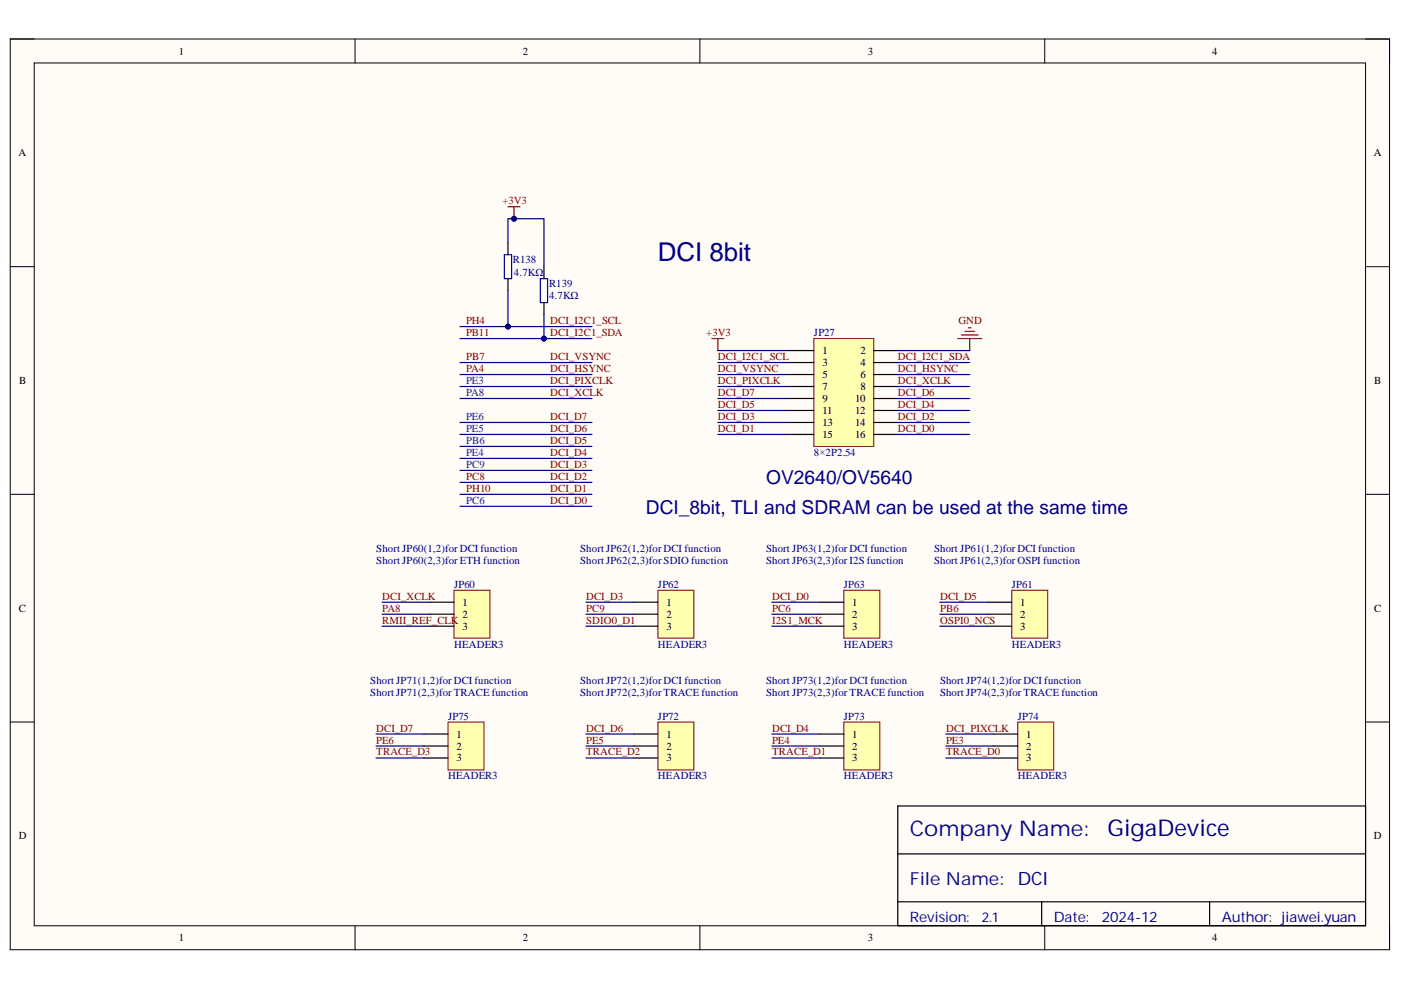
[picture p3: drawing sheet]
<svg xmlns="http://www.w3.org/2000/svg" width="297mm" height="210mm" viewBox="0 0 297 210" stroke-linecap="round" stroke-linejoin="round" font-family="sans-serif">
<defs><g id="words">
<text font-size="5.5" fill="#000080" x="139.5" y="55.4">DCI 8bit</text>
<text font-size="4.9" fill="#000080" x="234.8" y="177.3">GigaDevice</text>
<text font-size="4.6" fill="#11037f" x="192.9" y="177.3">Company Name:</text>
<g font-size="4.1" fill="#000080">
<text x="162.4" y="102.6">OV2640/OV5640</text>
<text x="137" y="109">DCI_8bit, TLI and SDRAM can be used at the same time</text>
</g>
<text font-size="3.9" fill="#000080" x="215.8" y="187.7">DCI</text>
<text font-size="3.8" fill="#11037f" x="192.9" y="187.7">File Name:</text>
<g font-size="3" fill="#11037f">
<text x="192.9" y="195.5">Revision:</text>
<text x="223.4" y="195.5">Date:</text>
<text x="259" y="195.5">Author: jiawei.yuan</text>
</g>
<text font-size="3" fill="#000080" x="233.6" y="195.5">2024-12</text>
<text font-size="2.9" fill="#000080" x="208.2" y="195.5">2.1</text>
<g font-size="2.3">
<text x="37.9" y="11.6">1</text>
<text x="110.8" y="11.6">2</text>
<text x="184" y="11.6">3</text>
<text x="257" y="11.6">4</text>
<text x="3.9" y="33.1">A</text>
<text x="291.3" y="33.1">A</text>
<text x="174.4" y="75.1">1</text>
<text x="174.4" y="77.6">3</text>
<text x="182.5" y="75.1">2</text>
<text x="182.5" y="77.6">4</text>
<text x="4.1" y="81.4">B</text>
<text x="174.4" y="80.1">5</text>
<text x="174.4" y="82.7">7</text>
<text x="182.5" y="80.1">6</text>
<text x="182.5" y="82.7">8</text>
<text x="291.4" y="81.4">B</text>
<text x="174.4" y="85.2">9</text>
<text x="174.4" y="87.7">11</text>
<text x="181.3" y="85.2">10</text>
<text x="181.3" y="87.7">12</text>
<text x="174.4" y="90.3">13</text>
<text x="174.4" y="92.9">15</text>
<text x="181.3" y="90.3">14</text>
<text x="181.3" y="92.9">16</text>
<text x="4" y="129.7">C</text>
<text x="98" y="128.4">1</text>
<text x="98" y="130.9">2</text>
<text x="141.3" y="128.4">1</text>
<text x="141.3" y="130.9">2</text>
<text x="180.7" y="128.4">1</text>
<text x="180.7" y="130.9">2</text>
<text x="216.3" y="128.4">1</text>
<text x="216.3" y="130.9">2</text>
<text x="291.4" y="129.7">C</text>
<text x="98" y="133.5">3</text>
<text x="141.3" y="133.5">3</text>
<text x="180.7" y="133.5">3</text>
<text x="216.3" y="133.5">3</text>
<text x="96.8" y="156.4">1</text>
<text x="96.8" y="158.9">2</text>
<text x="96.8" y="161.4">3</text>
<text x="141.3" y="156.4">1</text>
<text x="141.3" y="158.9">2</text>
<text x="141.3" y="161.4">3</text>
<text x="180.7" y="156.4">1</text>
<text x="180.7" y="158.9">2</text>
<text x="180.7" y="161.4">3</text>
<text x="217.6" y="156.4">1</text>
<text x="217.6" y="158.9">2</text>
<text x="217.6" y="161.4">3</text>
<text x="4" y="177.9">D</text>
<text x="291.3" y="177.9">D</text>
<text x="37.9" y="199.6">1</text>
<text x="110.8" y="199.6">2</text>
<text x="184" y="199.6">3</text>
<text x="257" y="199.6">4</text>
</g>
<g font-size="2.3" fill="#800000">
<text x="106.5" y="43.3">+3V3</text>
<text x="98.8" y="68.7">PH4</text>
<text x="98.8" y="71.3">PB11</text>
<text x="116.7" y="71.3">DCI_I2C1_SDA</text>
<text x="116.7" y="68.7">DCI_I2C1_SCL</text>
<text x="149.7" y="71.3">+3V3</text>
<text x="203.2" y="68.7">GND</text>
<text x="98.8" y="76.3">PB7</text>
<text x="116.7" y="76.3">DCI_VSYNC</text>
<text x="152.2" y="76.3">DCI_I2C1_SCL</text>
<text x="190.3" y="76.3">DCI_I2C1_SDA</text>
<text x="98.8" y="78.9">PA4</text>
<text x="116.7" y="83.9">DCI_XCLK</text>
<text x="116.7" y="81.4">DCI_PIXCLK</text>
<text x="116.7" y="78.9">DCI_HSYNC</text>
<text x="152.2" y="78.9">DCI_VSYNC</text>
<text x="152.2" y="81.4">DCI_PIXCLK</text>
<text x="152.2" y="83.9">DCI_D7</text>
<text x="190.3" y="78.9">DCI_HSYNC</text>
<text x="190.3" y="81.4">DCI_XCLK</text>
<text x="190.3" y="83.9">DCI_D6</text>
<text x="116.7" y="89">DCI_D7</text>
<text x="152.2" y="86.5">DCI_D5</text>
<text x="152.2" y="89">DCI_D3</text>
<text x="190.3" y="86.5">DCI_D4</text>
<text x="190.3" y="89">DCI_D2</text>
<text x="116.7" y="91.5">DCI_D6</text>
<text x="116.7" y="94.2">DCI_D5</text>
<text x="152.2" y="91.5">DCI_D1</text>
<text x="190.3" y="91.5">DCI_D0</text>
<text x="98.8" y="101.8">PC8</text>
<text x="116.7" y="101.8">DCI_D2</text>
<text x="116.7" y="99.2">DCI_D3</text>
<text x="116.7" y="96.7">DCI_D4</text>
<text x="98.8" y="104.3">PH10</text>
<text x="116.7" y="106.8">DCI_D0</text>
<text x="116.7" y="104.3">DCI_D1</text>
<text x="81" y="129.7">PA8</text>
<text x="81" y="127.1">DCI_XCLK</text>
<text x="124.3" y="127.1">DCI_D3</text>
<text x="124.3" y="129.7">PC9</text>
<text x="163.7" y="129.7">PC6</text>
<text x="163.7" y="127.1">DCI_D0</text>
<text x="199.3" y="129.7">PB6</text>
<text x="199.3" y="127.1">DCI_D5</text>
<text x="81" y="132.2">RMII_REF_CLK</text>
<text x="124.3" y="132.2">SDIO0_D1</text>
<text x="163.7" y="132.2">I2S1_MCK</text>
<text x="199.3" y="132.2">OSPI0_NCS</text>
<text x="79.8" y="155.1">DCI_D7</text>
<text x="124.3" y="155.1">DCI_D6</text>
<text x="163.7" y="155.1">DCI_D4</text>
<text x="200.6" y="155.1">DCI_PIXCLK</text>
<text x="79.8" y="157.6">PE6</text>
<text x="79.8" y="160.2">TRACE_D3</text>
<text x="124.3" y="157.6">PE5</text>
<text x="124.3" y="160.2">TRACE_D2</text>
<text x="163.7" y="157.6">PE4</text>
<text x="163.7" y="160.2">TRACE_D1</text>
<text x="200.6" y="157.6">PE3</text>
<text x="200.6" y="160.2">TRACE_D0</text>
</g>
<g font-size="2.3" fill="#000080">
<text x="108.7" y="55.8">R138</text>
<text x="109" y="58.6">4.7KΩ</text>
<text x="116.4" y="60.9">R139</text>
<text x="116.4" y="63.4">4.7KΩ</text>
<text x="172.6" y="71.3">JP27</text>
<text x="172.6" y="96.7">8×2P2.54</text>
<text x="79.8" y="117">Short JP60(1,2)for DCI function</text>
<text x="79.8" y="119.5">Short JP60(2,3)for ETH function</text>
<text x="123" y="117">Short JP62(1,2)for DCI function</text>
<text x="123" y="119.5">Short JP62(2,3)for SDIO function</text>
<text x="162.4" y="117">Short JP63(1,2)for DCI function</text>
<text x="162.4" y="119.5">Short JP63(2,3)for I2S function</text>
<text x="198" y="117">Short JP61(1,2)for DCI function</text>
<text x="198" y="119.5">Short JP61(2,3)for OSPI function</text>
<text x="96.3" y="124.6">JP60</text>
<text x="139.5" y="124.6">JP62</text>
<text x="178.9" y="124.6">JP63</text>
<text x="214.5" y="124.6">JP61</text>
<text x="96.3" y="137.4">HEADER3</text>
<text x="139.5" y="137.4">HEADER3</text>
<text x="178.9" y="137.4">HEADER3</text>
<text x="214.5" y="137.4">HEADER3</text>
<text x="78.5" y="145">Short JP71(1,2)for DCI function</text>
<text x="78.5" y="147.5">Short JP71(2,3)for TRACE function</text>
<text x="123" y="145">Short JP72(1,2)for DCI function</text>
<text x="123" y="147.5">Short JP72(2,3)for TRACE function</text>
<text x="162.4" y="145">Short JP73(1,2)for DCI function</text>
<text x="162.4" y="147.5">Short JP73(2,3)for TRACE function</text>
<text x="199.3" y="145">Short JP74(1,2)for DCI function</text>
<text x="199.3" y="147.5">Short JP74(2,3)for TRACE function</text>
<text x="95" y="152.6">JP75</text>
<text x="139.5" y="152.6">JP72</text>
<text x="178.9" y="152.6">JP73</text>
<text x="215.8" y="152.6">JP74</text>
<text x="95" y="165.3">HEADER3</text>
<text x="139.5" y="165.3">HEADER3</text>
<text x="178.9" y="165.3">HEADER3</text>
<text x="215.8" y="165.3">HEADER3</text>
</g>
<g font-size="2.3" fill="#00f">
<text x="98.8" y="83.9">PA8</text>
<text x="98.8" y="81.4">PE3</text>
<text x="98.8" y="89">PE6</text>
<text x="98.8" y="94.2">PB6</text>
<text x="98.8" y="91.5">PE5</text>
<text x="98.8" y="99.2">PC9</text>
<text x="98.8" y="96.7">PE4</text>
<text x="98.8" y="106.8">PC6</text>
</g>
</g></defs>
<path d="M2.2 8.3h292.4v193.1h-292.4z" fill-rule="evenodd" fill="#fffcf8"/>
<path d="M2.2 8.3h292.4v193.1h-292.4z" fill="none" stroke="#000" stroke-width=".21"/>
<path d="M7.3 13.4h282.2v182.9h-282.2z" fill-rule="evenodd" fill="#fffcf8"/>
<g fill="none" stroke="#000" stroke-width=".21">
<path d="M2.2 8.3h5.1M7.3 13.4h282.2v182.9h-282.2zM75.3 8.3v5M148.4 8.3v5M221.5 8.3v5.1M289.5 8.3h5.1v5.1M2.2 56.5h5.1M289.5 56.5h5.1M2.2 104.8h5.1M289.5 104.8h5.1M2.2 153.1h5.1M289.5 153.1h5.1"/>
<path d="M75.3 196.3v5.1M148.4 196.3v5.1M221.5 196.3v5.1M294.6 196.3v5.1"/>
</g>
<path d="M190.3 170.9h99.2v25.4h-99.2zM190.3 181h99.2M190.3 191.2h99.2M220.9 191.2v5.1M256.5 191.2v5.1" fill="none" stroke="#000" stroke-width=".25"/>
<path d="M150.9 71.8h2.6M152.2 71.8v2.5M203.1 71.8h5.1M203.8 71h3.6M204.6 70.3h2M205.4 69.5h.5M205.6 71.8v2.5" fill="none" stroke="#800000" stroke-width=".25"/>
<path d="M172.5 71.8h12.8v22.9h-12.8z" fill-rule="evenodd" fill="#ffffb0"/>
<path d="M172.5 71.8h12.8v22.9h-12.8z" fill="none" stroke="#800000" stroke-width=".21"/>
<g fill="none" stroke="#000" stroke-width=".25">
<path d="M107.7 51.5v2.5M107.7 59.1v2.5M115.3 56.5v2.6M115.3 64.2v2.5M167.5 74.3h5M167.5 76.9h5M167.5 79.4h5M185.3 74.3h5M185.3 76.9h5M185.3 79.4h5M167.5 81.9h5M167.5 84.5h5"/>
<path d="M167.5 87h5M167.5 89.6h5M167.5 92.1h5M185.3 81.9h5M185.3 84.5h5M185.3 87h5M185.3 89.6h5M185.3 92.1h5"/>
</g>
<path d="M106.9 54h1.6v5.1h-1.6zM114.6 59.1h1.5v5.1h-1.5z" fill="none" stroke="#00f" stroke-width=".25"/>
<path d="M107.7 43.8h2.5M109 43.8v2.6" fill="none" stroke="#800000" stroke-width=".25"/>
<circle cx="109" cy="46.4" r=".51" fill="#000080"/>
<circle cx="109" cy="46.4" r=".51" fill="none" stroke="#000080" stroke-width=".21"/>
<path d="M96.3 125.1h7.6v10.2h-7.6z" fill-rule="evenodd" fill="#ffffb0"/>
<path d="M96.3 125.1h7.6v10.2h-7.6z" fill="none" stroke="#800000" stroke-width=".21"/>
<path d="M91.2 127.7h5.1M91.2 130.2h5.1M91.2 132.8h5.1" fill="none" stroke="#000" stroke-width=".25"/>
<path d="M214.5 125.1h7.6v10.2h-7.6z" fill-rule="evenodd" fill="#ffffb0"/>
<path d="M214.5 125.1h7.6v10.2h-7.6z" fill="none" stroke="#800000" stroke-width=".21"/>
<path d="M209.4 127.7h5.1M209.4 130.2h5.1M209.4 132.8h5.1" fill="none" stroke="#000" stroke-width=".25"/>
<path d="M139.5 125.1h7.6v10.2h-7.6z" fill-rule="evenodd" fill="#ffffb0"/>
<path d="M139.5 125.1h7.6v10.2h-7.6z" fill="none" stroke="#800000" stroke-width=".21"/>
<path d="M134.4 127.7h5.1M134.4 130.2h5.1M134.4 132.8h5.1" fill="none" stroke="#000" stroke-width=".25"/>
<path d="M178.9 125.1h7.6v10.2h-7.6z" fill-rule="evenodd" fill="#ffffb0"/>
<path d="M178.9 125.1h7.6v10.2h-7.6z" fill="none" stroke="#800000" stroke-width=".21"/>
<path d="M173.8 127.7h5.1M173.8 130.2h5.1M173.8 132.8h5.1" fill="none" stroke="#000" stroke-width=".25"/>
<path d="M95 153.1h7.6v10.2h-7.6z" fill-rule="evenodd" fill="#ffffb0"/>
<path d="M95 153.1h7.6v10.2h-7.6z" fill="none" stroke="#800000" stroke-width=".21"/>
<path d="M89.9 155.6h5.1M89.9 158.2h5.1M89.9 160.7h5.1" fill="none" stroke="#000" stroke-width=".25"/>
<path d="M139.5 153.1h7.6v10.2h-7.6z" fill-rule="evenodd" fill="#ffffb0"/>
<path d="M139.5 153.1h7.6v10.2h-7.6z" fill="none" stroke="#800000" stroke-width=".21"/>
<path d="M134.4 155.6h5.1M134.4 158.2h5.1M134.4 160.7h5.1" fill="none" stroke="#000" stroke-width=".25"/>
<path d="M178.9 153.1h7.6v10.2h-7.6z" fill-rule="evenodd" fill="#ffffb0"/>
<path d="M178.9 153.1h7.6v10.2h-7.6z" fill="none" stroke="#800000" stroke-width=".21"/>
<path d="M173.8 155.6h5.1M173.8 158.2h5.1M173.8 160.7h5.1" fill="none" stroke="#000" stroke-width=".25"/>
<path d="M215.8 153.1h7.6v10.2h-7.6z" fill-rule="evenodd" fill="#ffffb0"/>
<path d="M215.8 153.1h7.6v10.2h-7.6z" fill="none" stroke="#800000" stroke-width=".21"/>
<path d="M210.7 155.6h5.1M210.7 158.2h5.1M210.7 160.7h5.1" fill="none" stroke="#000" stroke-width=".25"/>
<g fill="none" stroke="#000080" stroke-width=".25">
<path d="M97.5 76.9h28M97.5 79.4h28M115.3 66.7v5.1M152.2 74.3h15.3M152.2 76.9h15.3M152.2 79.4h15.3M190.3 74.3h15.3M190.3 76.9h15.3M190.3 79.4h15.3M97.5 81.9h28M97.5 84.5h28M97.5 89.6h28"/>
<path d="M97.5 92.1h28M97.5 97.2h28M152.2 81.9h15.3M152.2 84.5h15.3M152.2 87h15.3M152.2 89.6h15.3M152.2 92.1h15.3M190.3 81.9h15.3M190.3 84.5h15.3M190.3 87h15.3M190.3 89.6h15.3M190.3 92.1h15.3"/>
<path d="M81 127.7h10.2"/>
</g>
<circle cx="115.3" cy="71.8" r=".51" fill="#000080"/>
<circle cx="115.3" cy="71.8" r=".51" fill="none" stroke="#000080" stroke-width=".21"/>
<path d="M107.7 61.6v7.6" fill="none" stroke="#000080" stroke-width=".25"/>
<circle cx="107.7" cy="69.2" r=".51" fill="#000080"/>
<circle cx="107.7" cy="69.2" r=".51" fill="none" stroke="#000080" stroke-width=".21"/>
<path d="M107.7 51.5v-5.1h7.6v10.1" fill="none" stroke="#000080" stroke-width=".25"/>
<circle cx="109" cy="46.4" r=".51" fill="#000080"/>
<circle cx="109" cy="46.4" r=".51" fill="none" stroke="#000080" stroke-width=".21"/>
<g fill="none" stroke="#000080" stroke-width=".25">
<path d="M97.5 71.8h28M97.5 99.7h28M97.5 94.7h28M97.5 104.8h28M97.5 102.3h28M97.5 107.4h28M81 130.2h10.2M81 132.8h10.2M124.2 130.2h10.2M124.2 132.8h10.2M124.2 127.7h10.2M163.6 130.2h10.2"/>
<path d="M163.6 132.8h10.2M163.6 127.7h10.2M199.2 130.2h10.2M199.2 132.8h10.2M199.2 127.7h10.2"/>
</g>
<circle cx="115.3" cy="71.8" r=".51" fill="#000080"/>
<circle cx="115.3" cy="71.8" r=".51" fill="none" stroke="#000080" stroke-width=".21"/>
<path d="M97.5 69.2h28" fill="none" stroke="#000080" stroke-width=".25"/>
<circle cx="107.7" cy="69.2" r=".51" fill="#000080"/>
<circle cx="107.7" cy="69.2" r=".51" fill="none" stroke="#000080" stroke-width=".21"/>
<path d="M79.7 155.6h10.2M79.7 158.2h10.2M124.2 155.6h10.2M124.2 158.2h10.2M163.6 155.6h10.2M163.6 158.2h10.2M200.5 155.6h10.2M200.5 158.2h10.2M79.7 160.7h10.2M124.2 160.7h10.2M163.6 160.7h10.2M200.5 160.7h10.2" fill="none" stroke="#000080" stroke-width=".25"/>
<use href="#words"/>
</svg>
